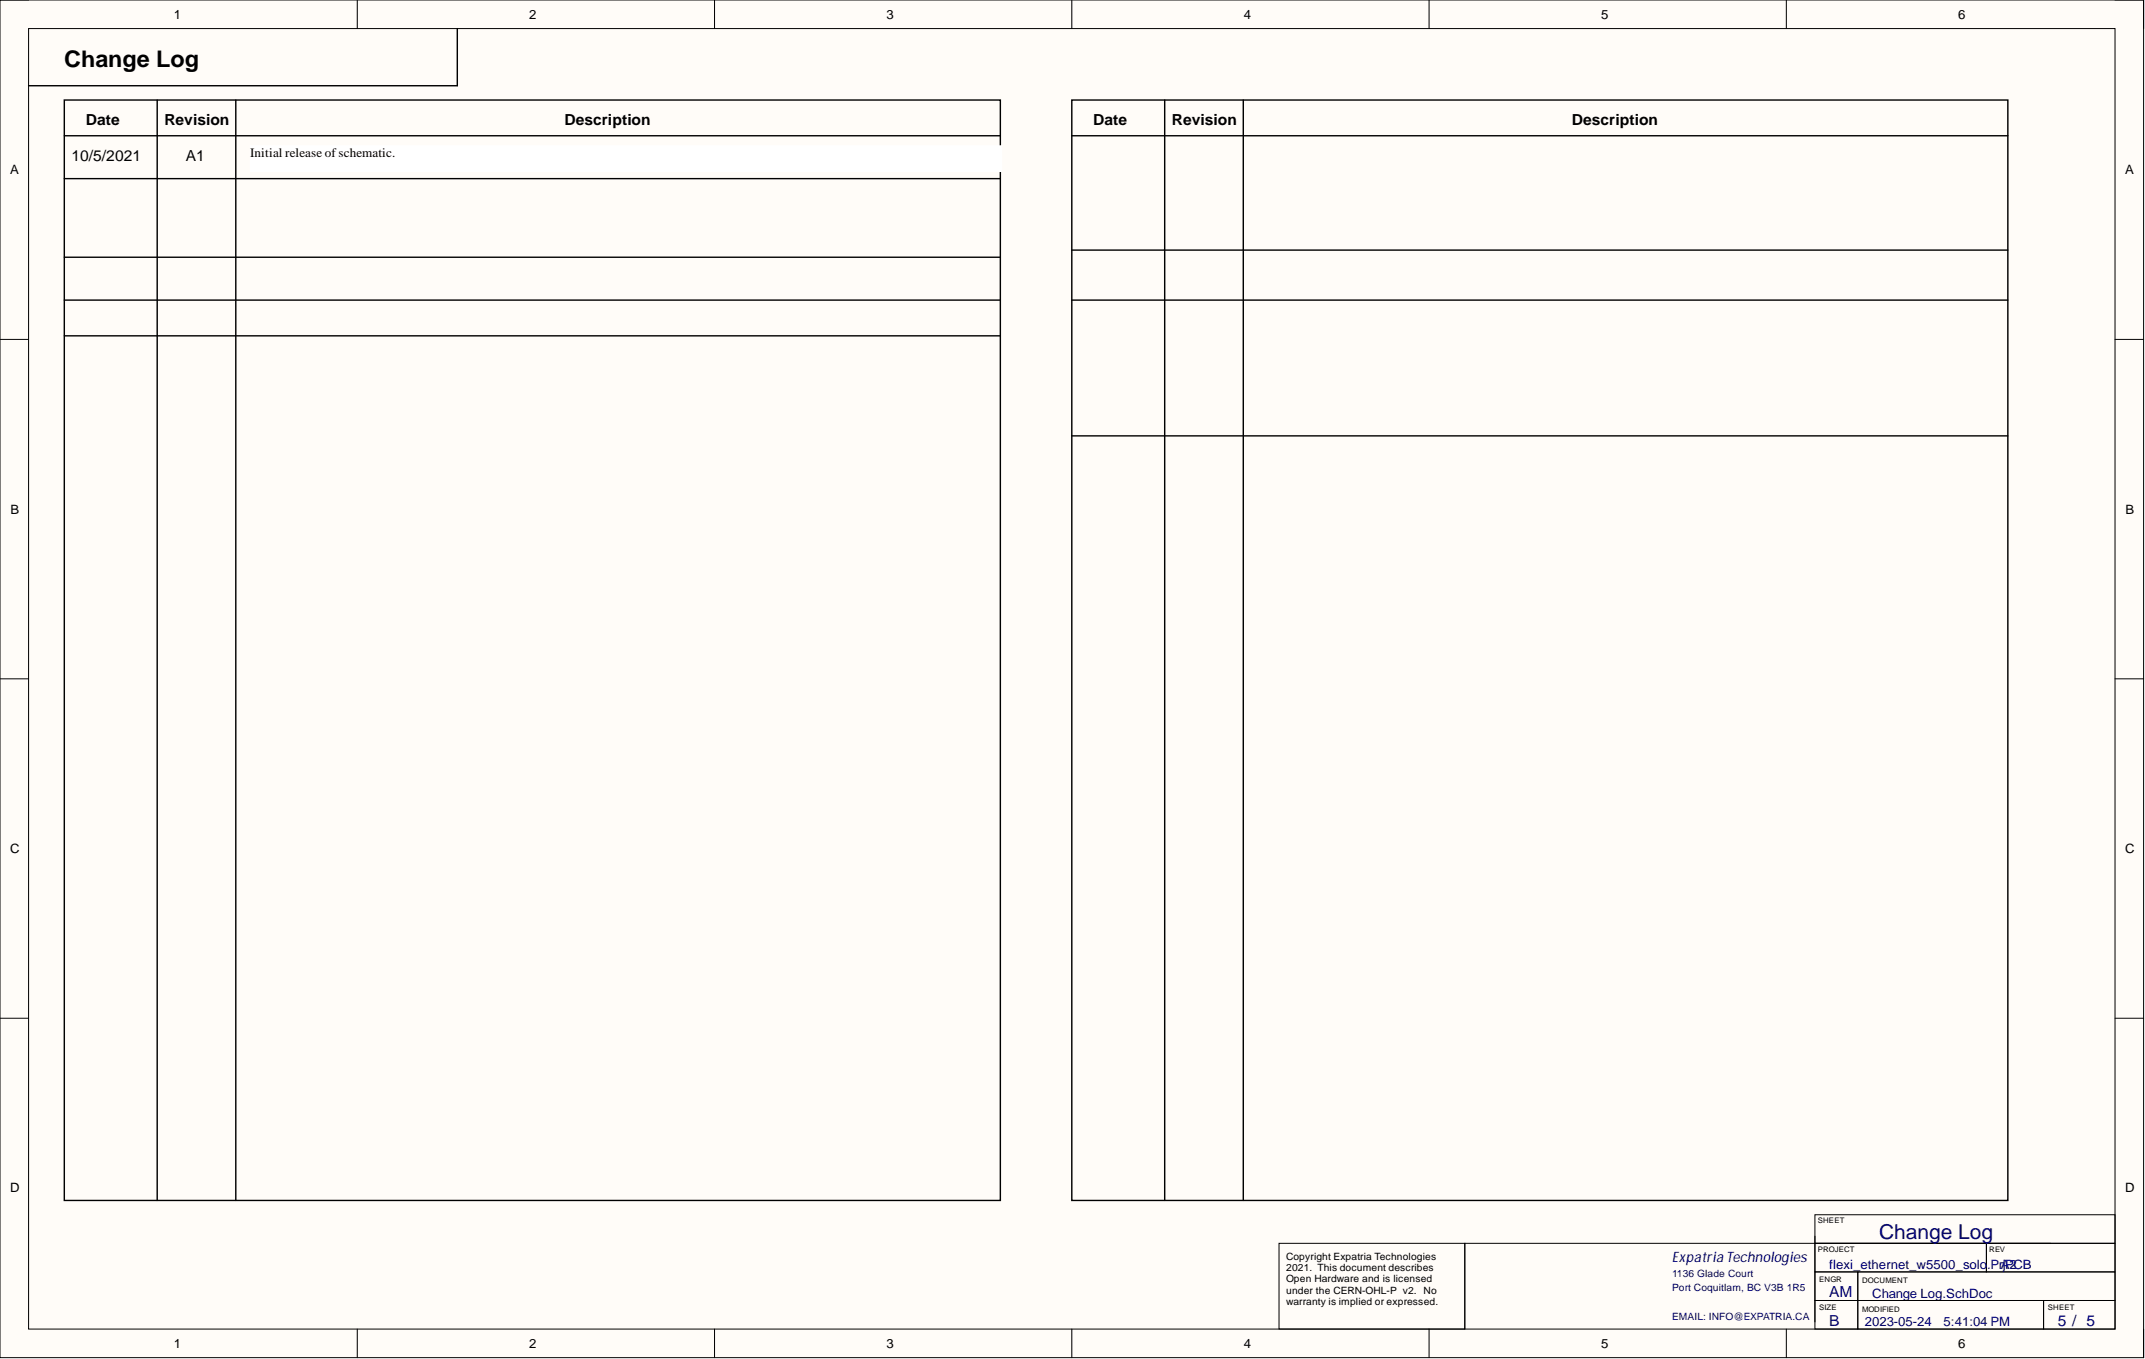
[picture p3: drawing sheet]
<svg xmlns="http://www.w3.org/2000/svg" width="381mm" height="241mm" viewBox="0 0 381 241" stroke-linecap="round" stroke-linejoin="round" font-family="sans-serif">
<defs><g id="words">
<text font-size="4.1" x="11.4" y="11.8">Change Log</text>
<text font-size="3.6" fill="#000080" x="333.8" y="220">Change Log</text>
<g font-size="2.7">
<text x="15.2" y="22.2">Date</text>
<text x="29.2" y="22.2">Revision</text>
<text x="100.3" y="22.2">Description</text>
<text x="194.2" y="22.2">Date</text>
<text x="208.1" y="22.2">Revision</text>
<text x="279.2" y="22.2">Description</text>
<text x="12.7" y="28.6">10/5/2021</text>
<text x="33" y="28.6">A1</text>
</g>
<g font-size="2.7" fill="#000080">
<text x="324.9" y="230.3">AM</text>
<text x="324.9" y="235.4">B</text>
<text x="365.5" y="235.4">5 / 5</text>
</g>
<text font-size="2.6" fill="#000080" x="297" y="224.1">ExpatriaTechnologies</text>
<g font-size="2.3">
<text x="30.9" y="3.3">1</text>
<text x="94" y="3.3">2</text>
<text x="157.5" y="3.3">3</text>
<text x="220.9" y="3.3">4</text>
<text x="284.4" y="3.3">5</text>
<text x="347.8" y="3.3">6</text>
<text x="44.4" y="27.9">Initial release ofschematic.</text>
<text x="1.8" y="31">A</text>
<text x="377.5" y="31">A</text>
<text x="1.9" y="91.2">B</text>
<text x="377.5" y="91.2">B</text>
<text x="1.8" y="151.5">C</text>
<text x="377.5" y="151.5">C</text>
<text x="1.8" y="211.7">D</text>
<text x="377.5" y="211.7">D</text>
<text x="30.9" y="239.3">1</text>
<text x="94" y="239.3">2</text>
<text x="157.5" y="239.3">3</text>
<text x="220.9" y="239.3">4</text>
<text x="284.4" y="239.3">5</text>
<text x="347.8" y="239.3">6</text>
</g>
<g font-size="2.3" fill="#000080">
<text x="324.9" y="225.3">flexi_ethernet_w5500_solo.PrA2</text>
<text x="355.7" y="225.3">jPCB</text>
<text x="332.5" y="230.4">Change Log.SchDoc</text>
<text x="331.3" y="235.5">2023-05-24</text>
<text x="345.2" y="235.5">5:41:04 PM</text>
</g>
<g font-size="1.8">
<text x="228.5" y="223.6">Copyright Expatria Technologies</text>
<text x="228.5" y="225.7">2021. This document describes</text>
<text x="228.5" y="227.7">Open Hardware and is licensed</text>
<text x="228.5" y="229.7">under the CERN-OHL-P v2. No</text>
<text x="228.5" y="231.8">warranty is implied or expressed.</text>
</g>
<g font-size="1.8" fill="#000080">
<text x="297" y="226.7">1136 Glade Court</text>
<text x="297" y="229.2">Port Coquitlam, BC V3B 1R5</text>
<text x="297" y="234.3">EMAIL: INFO@EXPATRIA.CA</text>
</g>
<g font-size="1.4">
<text x="322.9" y="217.2">SHEET</text>
<text x="322.9" y="222.3">PROJECT</text>
<text x="323.1" y="227.6">ENGR</text>
<text x="330.7" y="227.9">DOCUMENT</text>
<text x="353.3" y="222.3">REV</text>
<text x="323.1" y="232.7">SIZE</text>
<text x="330.7" y="232.9">MODIFIED</text>
<text x="363.7" y="232.7">SHEET</text>
</g>
</g></defs>
<path d="M0 0h380.8v241.1h-380.8z" fill-rule="evenodd" fill="#fffcf8"/>
<path d="M0 0h380.8v241.1h-380.8z" fill="none" stroke="#000" stroke-width=".18"/>
<path d="M5.1 5.1h370.6v230.9h-370.6z" fill-rule="evenodd" fill="#fffcf8"/>
<g fill="none" stroke="#000" stroke-width=".18">
<path d="M0 0h5.1M63.5 0v5.1M126.9 0v5.1M190.4 0v5.1M253.8 0v5.1M317.3 0v5.1M375.7 0h5.1v5.1M5.1 5.1h370.6v230.9h-370.6zM0 60.3h5.1M375.7 60.3h5.1M0 120.5h5.1M375.7 120.5h5.1"/>
<path d="M0 180.8h5.1M375.7 180.8h5.1M322.4 215.7h53.3v5.1h-53.3zM322.4 219.5v15.2M63.5 236v5.1M126.9 236v5.1M190.4 236v5.1M227.2 220.8h33v15.2h-33zM253.8 236v5.1M317.3 236v5.1M322.4 230.9h7.6v5.1h-7.6zM322.4 225.8h7.6v5.1h-7.6z"/>
<path d="M322.4 220.8h30.4v5h-30.4zM330 230.9h33v5.1h-33zM330 225.8h45.7v5.1h-45.7zM352.8 220.8h22.9v5h-22.9zM363 230.9h12.7v5.1h-12.7zM364.3 220.8h-104.1v15.2M380.8 236v5.1"/>
</g>
<g fill="none" stroke="#000" stroke-width=".25">
<path d="M11.4 17.8h166.3v195.3h-166.3zM27.9 17.8v195.3M41.9 17.8v195.3M81.2 5.1v10.1h-76.1M190.4 17.8h166.2v195.3h-166.2zM206.9 17.8v195.3M220.8 17.8v195.3M11.4 24.1h166.3M11.4 31.7h166.3M190.4 24.1h166.2M11.4 53.3h166.3M11.4 45.7h166.3"/>
<path d="M11.4 59.6h166.3M190.4 44.4h166.2M190.4 53.3h166.2M190.4 77.4h166.2"/>
</g>
<path d="M44.4 25.9h133.5v4.5h-133.5z" fill-rule="evenodd" fill="#fff"/>
<path d="M44.4 25.9h133.5v4.5h-133.5z" fill="none" stroke="#fff" stroke-width=".18"/>
<use href="#words"/>
</svg>
